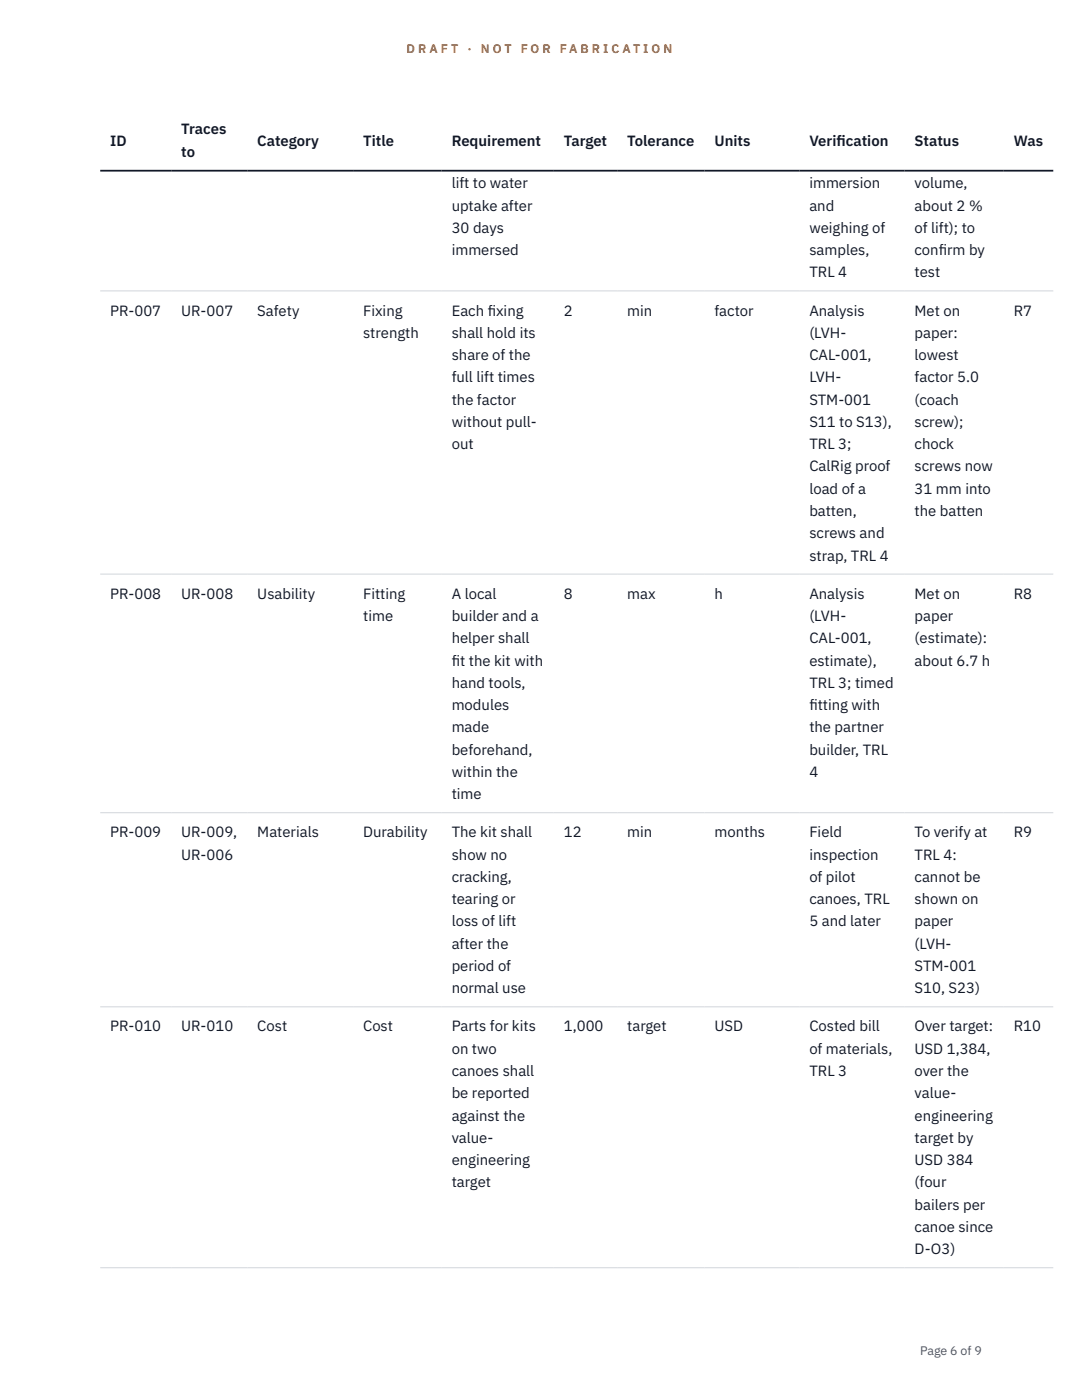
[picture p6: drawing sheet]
<svg xmlns="http://www.w3.org/2000/svg" width="216mm" height="279mm" viewBox="0 0 216 279" stroke-linecap="round" stroke-linejoin="round" font-family="sans-serif">
<defs><g id="words">
<g font-size="3" fill="#111827">
<text x="22" y="29.1">ID</text>
<text x="36.2" y="26.8">Traces</text>
<text x="51.3" y="29.1">Category</text>
<text x="72.5" y="29.1">Title</text>
<text x="90.1" y="29.1">Requirement</text>
<text x="112.5" y="29.1">Target</text>
<text x="125.2" y="29.1">Tolerance</text>
<text x="142.6" y="29.1">Units</text>
<text x="161.5" y="29.1">Verif</text>
<text x="166.9" y="29.1">ication</text>
<text x="182.5" y="29.1">Status</text>
<text x="202.3" y="29.1">Was</text>
<text x="36.2" y="31.3">to</text>
<text x="90.1" y="37.6">lift to water</text>
<text x="161.5" y="37.6">immersion</text>
<text x="182.5" y="37.6">volume,</text>
<text x="90.1" y="42">uptake after</text>
<text x="90.1" y="46.5">30 days</text>
<text x="161.5" y="42">and</text>
<text x="161.5" y="46.5">weighing of</text>
<text x="182.5" y="42">about 2 %</text>
<text x="182.5" y="46.5">of lift); to</text>
<text x="90.1" y="50.9">immersed</text>
<text x="161.5" y="50.9">samples,</text>
<text x="182.5" y="50.9">conf</text>
<text x="187.3" y="50.9">irm by</text>
<text x="161.5" y="55.4">TRL 4</text>
<text x="182.5" y="55.4">test</text>
<text x="22" y="63">PR-007</text>
<text x="36.2" y="63">UR-007</text>
<text x="51.3" y="63">Safety</text>
<text x="72.5" y="63">Fixing</text>
<text x="90.1" y="63">Each f</text>
<text x="97.3" y="63">ixing</text>
<text x="112.5" y="63">2</text>
<text x="125.2" y="63">min</text>
<text x="142.6" y="63">factor</text>
<text x="161.5" y="63">Analysis</text>
<text x="182.5" y="63">Met on</text>
<text x="202.3" y="63">R7</text>
<text x="72.5" y="67.4">strength</text>
<text x="90.1" y="67.4">shall hold its</text>
<text x="90.1" y="71.9">share of the</text>
<text x="161.5" y="67.4">(LVH-</text>
<text x="161.5" y="71.9">CAL-001,</text>
<text x="182.5" y="67.4">paper:</text>
<text x="182.5" y="71.9">lowest</text>
<text x="90.1" y="76.3">full lift times</text>
<text x="161.5" y="76.3">LVH-</text>
<text x="182.5" y="76.3">factor 5.0</text>
<text x="90.1" y="80.8">the factor</text>
<text x="161.5" y="80.8">STM-001</text>
<text x="182.5" y="80.8">(coach</text>
<text x="90.1" y="85.2">without pull-</text>
<text x="90.1" y="89.6">out</text>
<text x="161.5" y="85.2">S11 to S13),</text>
<text x="161.5" y="89.6">TRL 3;</text>
<text x="182.5" y="85.2">screw);</text>
<text x="182.5" y="89.6">chock</text>
<text x="161.5" y="94.1">CalRig proof</text>
<text x="182.5" y="94.1">screws now</text>
<text x="161.5" y="98.5">load of a</text>
<text x="182.5" y="98.5">31 mm into</text>
<text x="161.5" y="103">batten,</text>
<text x="161.5" y="107.4">screws and</text>
<text x="182.5" y="103">the batten</text>
<text x="161.5" y="111.9">strap, TRL 4</text>
<text x="22" y="119.5">PR-008</text>
<text x="36.2" y="119.5">UR-008</text>
<text x="51.3" y="119.5">Usability</text>
<text x="72.5" y="119.5">Fitting</text>
<text x="90.1" y="119.5">A local</text>
<text x="112.5" y="119.5">8</text>
<text x="125.2" y="119.5">max</text>
<text x="142.6" y="119.5">h</text>
<text x="161.5" y="119.5">Analysis</text>
<text x="182.5" y="119.5">Met on</text>
<text x="202.3" y="119.5">R8</text>
<text x="72.5" y="123.9">time</text>
<text x="90.1" y="123.9">builder and a</text>
<text x="161.5" y="123.9">(LVH-</text>
<text x="182.5" y="123.9">paper</text>
<text x="90.1" y="128.4">helper shall</text>
<text x="161.5" y="128.4">CAL-001,</text>
<text x="182.5" y="128.4">(estimate):</text>
<text x="90.1" y="132.8">f</text>
<text x="90.1" y="132.8">it the kit with</text>
<text x="90.1" y="137.3">hand tools,</text>
<text x="161.5" y="132.8">estimate),</text>
<text x="161.5" y="137.3">TRL 3; timed</text>
<text x="182.5" y="132.8">about 6.7 h</text>
<text x="90.1" y="141.7">modules</text>
<text x="161.5" y="141.7">f</text>
<text x="161.5" y="141.7">itting with</text>
<text x="90.1" y="146.2">made</text>
<text x="161.5" y="146.2">the partner</text>
<text x="90.1" y="150.6">beforehand,</text>
<text x="90.1" y="155.1">within the</text>
<text x="161.5" y="150.6">builder, TRL</text>
<text x="161.5" y="155.1">4</text>
<text x="90.1" y="159.5">time</text>
<text x="22" y="167.1">PR-009</text>
<text x="36.2" y="167.1">UR-009,</text>
<text x="51.3" y="167.1">Materials</text>
<text x="72.5" y="167.1">Durability</text>
<text x="90.1" y="167.1">The kit shall</text>
<text x="112.5" y="167.1">12</text>
<text x="125.2" y="167.1">min</text>
<text x="142.6" y="167.1">months</text>
<text x="161.5" y="167.1">Field</text>
<text x="182.5" y="167.1">To verify at</text>
<text x="202.3" y="167.1">R9</text>
<text x="36.2" y="171.6">UR-006</text>
<text x="90.1" y="171.6">show no</text>
<text x="161.5" y="171.6">inspection</text>
<text x="182.5" y="171.6">TRL 4:</text>
<text x="90.1" y="176">cracking,</text>
<text x="161.5" y="176">of pilot</text>
<text x="182.5" y="176">cannot be</text>
<text x="90.1" y="180.5">tearing or</text>
<text x="90.1" y="184.9">loss of lift</text>
<text x="161.5" y="180.5">canoes, TRL</text>
<text x="161.5" y="184.9">5 and later</text>
<text x="182.5" y="180.5">shown on</text>
<text x="182.5" y="184.9">paper</text>
<text x="90.1" y="189.3">after the</text>
<text x="182.5" y="189.3">(LVH-</text>
<text x="90.1" y="193.8">period of</text>
<text x="182.5" y="193.8">STM-001</text>
<text x="90.1" y="198.2">normal use</text>
<text x="182.5" y="198.2">S10, S23)</text>
<text x="22" y="205.9">PR-010</text>
<text x="36.2" y="205.9">UR-010</text>
<text x="51.3" y="205.9">Cost</text>
<text x="72.5" y="205.9">Cost</text>
<text x="90.1" y="205.9">Parts for kits</text>
<text x="112.5" y="205.9">1,000</text>
<text x="125.2" y="205.9">target</text>
<text x="142.6" y="205.9">USD</text>
<text x="161.5" y="205.9">Costed bill</text>
<text x="182.5" y="205.9">Over target:</text>
<text x="202.3" y="205.9">R10</text>
<text x="90.1" y="210.3">on two</text>
<text x="90.1" y="214.7">canoes shall</text>
<text x="161.5" y="210.3">of materials,</text>
<text x="161.5" y="214.7">TRL 3</text>
<text x="182.5" y="210.3">USD 1,384,</text>
<text x="182.5" y="214.7">over the</text>
<text x="90.1" y="219.2">be reported</text>
<text x="182.5" y="219.2">value-</text>
<text x="90.1" y="223.6">against the</text>
<text x="182.5" y="223.6">engineering</text>
<text x="90.1" y="228.1">value-</text>
<text x="90.1" y="232.5">engineering</text>
<text x="182.5" y="228.1">target by</text>
<text x="182.5" y="232.5">USD 384</text>
<text x="90.1" y="237">target</text>
<text x="182.5" y="237">(four</text>
<text x="182.5" y="241.4">bailers per</text>
<text x="182.5" y="245.9">canoe since</text>
<text x="182.5" y="250.3">D-O3)</text>
</g>
<g font-size="2.5" fill="#b45309">
<text x="81.1" y="10.5">D R A F T</text>
<text x="93.3" y="10.5">·</text>
<text x="95.9" y="10.5">N O T</text>
<text x="103.9" y="10.5">F O R</text>
<text x="111.7" y="10.5">F A B R I C A T I O N</text>
</g>
<text font-size="2.5" fill="#4b5563" x="183.6" y="270.3">Page 6 of 9</text>
</g></defs>
<path d="M20 58.1h190.2M20 114.6h190.2M20 162.2h190.2M20 200.9h190.2M20 253h190.2" fill="none" stroke="#d1d5db" stroke-width=".2"/>
<path d="M20 34.1h190.2" fill="none" stroke="#111827" stroke-width=".35"/>
<use href="#words"/>
</svg>
